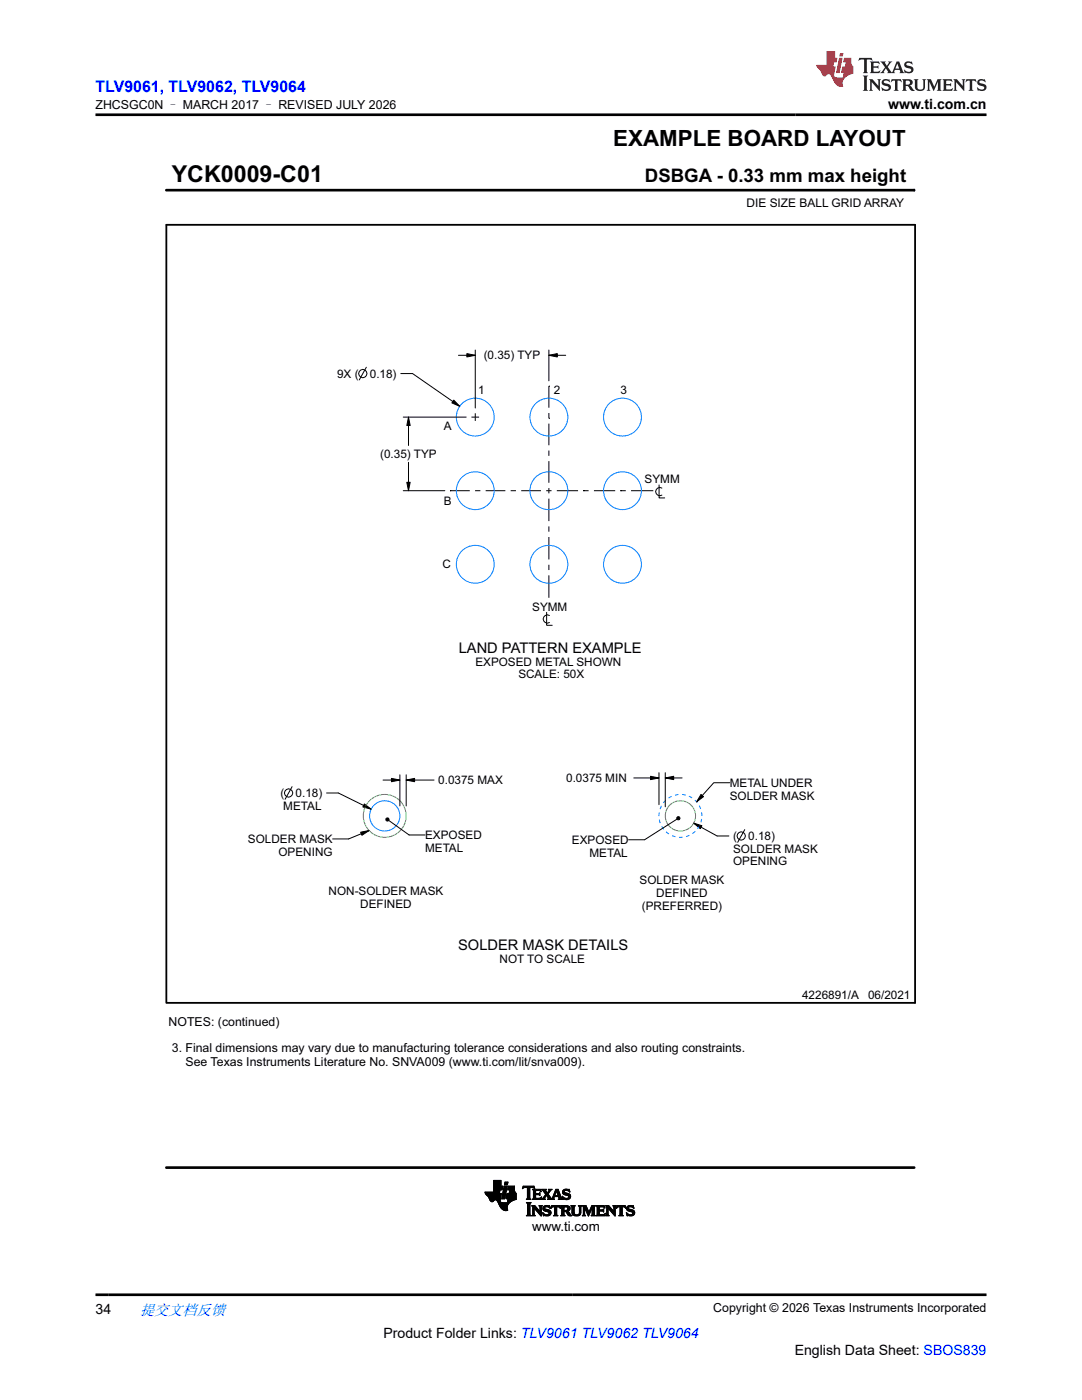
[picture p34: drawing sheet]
<svg xmlns="http://www.w3.org/2000/svg" width="216mm" height="279mm" viewBox="0 0 216 279" stroke-linecap="round" stroke-linejoin="round" font-family="sans-serif">
<defs><g id="words">
<text font-size="4.6" x="34.3" y="36.3">YCK0009-C01</text>
<text font-size="4.5" x="122.4" y="29.1">EXAMPLE BOARD LAYOUT</text>
<text font-size="3.7" x="128.7" y="36.3">DSBGA - 0.33 mm max height</text>
<text font-size="3.2" fill="#00f" x="19" y="18.3">TLV9061, TLV9062, TLV9064</text>
<text font-size="3" fill="#00f" x="27.9" y="262.4">提交文档反馈</text>
<g font-size="2.9">
<text x="91.5" y="130.2">LAND PATTERN EXAMPLE</text>
<text x="91.4" y="189.7">SOLDER MASK DETAILS</text>
</g>
<g font-size="2.8">
<text x="177.2" y="21.7">www.ti.com.cn</text>
<text x="19" y="262.1">34</text>
<text x="76.5" y="266.9">Product Folder Links: TLV9061 TLV9062 TLV9064</text>
<text x="158.6" y="270.3">English Data Sheet: SBOS839</text>
</g>
<text font-size="2.7" x="106.2" y="245.6">www.ti.com</text>
<g font-size="2.5">
<text x="19.1" y="21.8">ZHCSGC0N – MARCH 2017 – REVISED JULY 2026</text>
<text x="33.6" y="204.7">NOTES: (continued)</text>
<text x="34.3" y="210">3. Final dimensions may vary due to manufacturing tolerance considerations and also routing constraints.</text>
<text x="37" y="212.7">See Texas Instruments Literature No. SNVA009 (www.ti.com/lit/snva009).</text>
<text x="142.3" y="261.8">Copyright © 2026 Texas Instruments Incorporated</text>
</g>
<text font-size="2.4" x="149" y="41.3">DIE SIZE BALL GRID ARRAY</text>
<g font-size="2.3">
<text x="96.5" y="71.7">(0.35) TYP</text>
<text x="67.3" y="75.4">9X (</text>
<text x="73.8" y="75.4">0.18)</text>
<text x="95.4" y="78.6">1</text>
<text x="110.5" y="78.6">2</text>
<text x="123.8" y="78.6">3</text>
<text x="88.6" y="85.8">A</text>
<text x="75.9" y="91.4">(0.35) TYP</text>
<text x="88.6" y="100.8">B</text>
<text x="128.6" y="96.4">SYMM</text>
<text x="88.3" y="113.4">C</text>
<text x="106.2" y="121.9">SYMM</text>
<text x="94.9" y="132.8">EXPOSED METAL SHOWN</text>
<text x="103.4" y="135.4">SCALE: 50X</text>
<text x="56" y="159.1">(</text>
<text x="56.5" y="161.6">METAL</text>
<text x="59" y="159.1">0.18)</text>
<text x="87.4" y="156.5">0.0375 MAX</text>
<text x="113" y="156.1">0.0375 MIN</text>
<text x="145.6" y="157.1">METAL UNDER</text>
<text x="145.6" y="159.6">SOLDER MASK</text>
<text x="84.8" y="167.5">EXPOSED</text>
<text x="146.3" y="167.7">(</text>
<text x="149.3" y="167.7">0.18)</text>
<text x="49.5" y="168.3">SOLDER MASK</text>
<text x="55.6" y="170.8">OPENING</text>
<text x="84.8" y="170">METAL</text>
<text x="114.1" y="168.4">EXPOSED</text>
<text x="117.6" y="170.9">METAL</text>
<text x="146.3" y="170.2">SOLDER MASK</text>
<text x="146.3" y="172.7">OPENING</text>
<text x="65.6" y="178.7">NON-SOLDER MASK</text>
<text x="127.6" y="176.5">SOLDER MASK</text>
<text x="130.9" y="179">DEFINED</text>
<text x="71.9" y="181.2">DEFINED</text>
<text x="128.1" y="181.5">(PREFERRED)</text>
<text x="99.7" y="192.3">NOT TO SCALE</text>
<text x="160" y="199.3">4226891/A</text>
<text x="173.2" y="199.3">06/2021</text>
</g>
</g></defs>
<g fill="none" stroke="#000" stroke-width=".2">
<path d="M33.2 38h149.2M182.4 37.7v.5M73.1 73.3l-1.4 2.5M80 74.6h2.3l9.4 6.5M90.5 79.9l1.2 1.2-1.5-.7zM91.5 70.9h3.3M93.2 70.6l1.6 .3-1.6 .3zM94.8 69.9v11.5M109.5 70.9l1.7-.3v.6zM109.5 77.1h.1M109.5 69.9v6.1M109.5 77.1v4.3"/>
<path d="M109.5 70.9h3.4M80.5 97.9h8.3M80.5 83.2h12.5M81.2 96.3h.6l-.3 1.6zM81.5 83.2l.3 1.7h-.6zM81.5 83.2v5.7M81.5 92.3v5.6M89.8 97.9h.1M89.8 97.9h3.9M94.1 83.2h1.5M94.8 97.9h1.1M94.8 82.5v1.5"/>
<path d="M96.9 97.9h3.9M101.9 97.9h1.1M104 97.9h3.9M109 97.9h1.1M109.5 83.5h.1M109.5 82.4v1.1M109.5 84.5v4.4M109.5 89.9v1.1M109.5 92v4.3M109.5 97.4v1.1M109.5 99.5v4.5M111.1 97.9h4.2"/>
<path d="M116.4 97.9h.1M116.4 97.9h1.1M118.5 97.9h4.3M123.8 97.9h.1M123.8 97.9h1.1M125.9 97.9h4.3M130.2 97.9h.1M131.5 96.8v2.6h1.1M132.1 97.4a.82 .82 0 0 0-1.3 .7 .82 .82 0 0 0 1.3 .7M109.5 105.1v1M109.5 107.2v4.5M109.5 112.7v1.1"/>
<path d="M109.5 114.8v4.5M109.1 122.2v2.6h1.1M109.6 122.8a.82 .82 0 0 0-1.2 .7 .82 .82 0 0 0 1.2 .7M58.3 157l-1.4 2.5M65.2 158.3h2.3l6.6 3.2M76.4 155.7h3.4M78.1 155.3l1.7 .4-1.7 .3zM79.8 154.6v6.2M81 155.7l1.7-.4v.7zM81 154.6v6.2M81 155.7h5.6M126.5 155.3h5"/>
<path d="M129.8 154.9l1.7 .4-1.7 .3zM131.5 154.2v6.4M132.7 155.3l1.7-.4v.7zM132.7 154.2v6.8M132.7 155.3h3.4M139.9 158.5l.5 .5-1.4 1zM145.6 156.2h-3.2l-3.4 3.8M72 166.1l1.6-.3-1.4 .9zM72.7 160.4l1.4 1.1-1.7-.5zM73.6 165.8l-4 1.6h-3.2M77 163.4l.2-.2 .3 .1 .1 .2-.1 .3-.3 .1-.2-.2zM77.6 163.7l4 2.9h3.2"/>
<path d="M135.1 163.2l.2-.2h.3l.1 .3-.1 .3h-.3l-.2-.2zM135.1 163.5l-6.5 4.1h-3.2M138.4 164.3l1.7 .5-.4 .6zM138.4 164.3l4.7 2.5h2.3M148.6 165.6l-1.4 2.5M96.8 238h2.9M96.8 238.1h2.9M96.8 238.2h2.8M96.9 238.2h3.2l-.2 1M96.9 238.3h3.1M96.9 238.4h3.1M97 238.4h3"/>
<path d="M97.1 238.5h2.9M97.1 238.6h2.9M97.2 238.6h2.8M97.3 238.7h2.7M97.4 238.8h2.5M97.5 238.9h2.4M97.6 239h2.3M97.6 239.1h2.3M97.6 239.2h2.3M97.7 239.3h2.1M97.7 239.4h2.1M97.7 239.5h1"/>
<path d="M97.8 239.5h.8M97.8 239.6h.7M97.9 239.7h.6M97.9 239.7h.5M98.1 239.8h.2M98.5 237.8h1.2M98.5 237.7h1.2M98.5 237.6h1.3M98.5 236.7h1.8l-.1 .8h-1.7M98.5 237.4h1.7M98.5 237.3h1.7M98.5 237.2h1.7"/>
<path d="M98.5 237.2h1.8M98.5 237.1h1.8M98.5 237h1.8M98.5 236.9h1.8M98.5 236.8h1.8M98.5 236.6h1.5M98.5 236.5h1.5M98.5 236.4h1.5M98.5 236.3h1.5M98.5 236.2h1.5M98.5 236.1h1.5M98.5 236h1.5"/>
<path d="M98.5 235.9h1.5M98.5 235.8h1.5M98.5 235.7h1.5M98.5 235.6h1.5M99 239.5h.8M99.1 239.5h.7M99.2 239.6h.6M99.2 239.7h.6M99.3 239.7h.5M99.3 239.8h.5M99.3 239.9h.6M99.4 239.9h.6"/>
<path d="M99.7 237.9h-2.9l.1 .4 .6 .6 .4 .8 .4 .1 .4-.3h.4l.8 1.5 .7 .5h.7l-.1-.8 .6-.8M99.8 237.5l-.2 .7M99.9 239.2l-.1 .6 .6 .2h.8l.2-.7M100 236.7v-1.1h-1.5v2.3M100.1 239.2h.6M100.1 239.1h.6M100.2 239h.5M100.2 238.9h.6M100.2 238.8h.6M100.2 238.7h.6M100.2 238.6h.6M100.3 238.6h.5"/>
<path d="M100.3 238.5h.5M100.3 238.4h.6M100.3 238.3h.6M100.3 238.2h.6M100.3 238.1h.6M100.4 238h.5M100.4 238h.6M100.4 237.9h.6M100.4 237.8h.6M100.4 237.7h.6M100.4 237.6h.6M100.5 237.5h.5"/>
<path d="M100.5 237.4h.6M100.5 237.3h.6M100.5 237.2h.6M100.5 237.1h.6M100.6 237h.5M100.6 237h.6M100.6 236.9h.6M100.6 236.8h.6M100.6 236.7h.6l-.5 2.6h-.6zM100.7 236.4h.6M100.7 236.3h.6M100.7 236.2h.6"/>
<path d="M100.7 236.1h.6M100.7 236h.6M100.8 236h.5M100.8 235.9h.6l-.2 .6h-.5zM101 239.1h2M101 239h2M101 239.2h2M101 238.9h2M101 238.9v.3l.4 .1M101 238.8h2M101.1 238.7h1.9M101.1 238.6h1.9"/>
<path d="M101.1 238.5h1.9M101.1 238.4h1.9M101.1 238.3h1.9M101.2 239.9h.6M101.3 239.9h.6M101.3 239.8h.7M101.3 239.7h.8M101.3 239.7h.9M101.3 239.6h1M101.3 237.4h1.4M101.3 239.5h1.2M101.3 239.5h1.3"/>
<path d="M101.3 237.3h1.4M101.3 239.4h1.5M101.4 237.2h1.3M101.4 239.3h1.6M101.4 237.1h1.3M101.4 237h1.3M101.4 236.9h1.3M101.4 236.8h1.3M101.6 238.2h1.4M101.6 238.1h1.3M101.6 238h1.2M101.7 237.9h1.1"/>
<path d="M101.7 237.8h1M101.7 237.7h1M101.7 237.6h1M101.7 237.5l-.1 .7M102.7 237.5h-1.4l.2-.8h1.2v1l.3 .5v1.2M103 239.4l-1.2 .5M103 238.2h-1.8l-.2 .7M104.3 237.2h.1M104.3 237.1h.2M104.3 237h2.3M104.3 236.9h2.3M104.4 236.8h2.2"/>
<path d="M105 239.3h.9M105.2 239.2h.6M105.2 237.1h.5M105.2 239.1h.5M105.2 237.1v-.1h-.4l-.6 .2 .2-.5h2.1l.2 .5-.5-.2h-.4l-.1 .1M105.2 239l-.2 .3M105.2 239h.5M105.2 238.9h.5M105.2 238.8h.5M105.2 238.7h.5M105.2 238.6h.5M105.2 238.5h.5"/>
<path d="M105.2 238.4h.5M105.2 238.3h.5M105.2 238.2h.5M105.2 238.1h.5M105.2 238h.5M105.2 237.9h.5M105.2 237.8h.5M105.2 237.7h.5M105.2 237.6h.5M105.2 237.5h.5M105.2 237.4h.5M105.2 237.3h.5"/>
<path d="M105.2 237.2h.5M105.2 237.1v1.9M105.7 239l.2 .3M105.7 237.1v1.9M105.9 239.3h-.9M106.2 239.3h1.7M106.3 237.4h1.6M106.4 239.2h1.6M106.4 237.5h1.5M106.4 239.1h.5M106.4 237.6h.5M106.4 237.7l-.2-.4h1.6l.2 .5"/>
<path d="M106.4 239l-.2 .3M106.4 238.2h1.1l.2-.2v.6l-.2-.2-1.1 .1M106.4 239h.5M106.4 238.9h.5M106.4 238.8h.5M106.4 238.7h.5M106.4 238.6h.5M106.4 238.4h1.3M106.4 238.3h1.3M106.4 238.1h.5M106.4 238h.5M106.4 237.9h.5"/>
<path d="M106.4 237.8h.5M106.4 237.7h.5M106.4 237.7v1.3M106.5 237.1h.2M106.6 237.2h.1M106.9 237.7l.1-.1h.5l.5 .2M106.9 238.4v.7h.8l.3-.2-.1 .5-1.7-.1M106.9 237.7v.5M107.5 238.2h.2M107.6 238.5h.1M107.6 239.1h.4M107.6 238.1h.1"/>
<path d="M107.6 238.6h.1M107.6 237.6h.3M107.8 237.7h.2M107.9 239h.1M107.9 237.8h.1M108 238.9h.1M108 239.3h.8M108.1 237.4h.8M108.3 239.2h.4M108.3 237.5h.6M108.3 239.1h.4M108.4 237.6h.5"/>
<path d="M108.4 239l-.4 .3M108.4 239h.3M108.4 237.7h.6M108.5 238.9h.3M108.5 237.8h.5M108.5 238.8h.3M108.6 237.9h.5M108.6 238.8h.3M108.6 238h.5M108.7 238.7h.3M108.7 238.1h.8M108.7 238.6h.8"/>
<path d="M108.8 238.2h.6M108.8 239.3h-.8M108.8 238.5h.7M108.8 238.3h.6M108.9 238.4h.5M108.9 237.7l.1-.4h-.9l.8 1.1-.5 .6M108.9 237.7l.3 .4 .4-.5-.2-.3h.7l-.7 1M109.1 238.7h.5M109.2 238.8h.5M109.3 239.3l.1-.2-.4-.6-.3 .7 .1 .1M109.3 239.3h1.4M109.3 238h.3"/>
<path d="M109.3 238.9h.5M109.3 237.9h.3M109.4 238.3l.7 .9 .2-.2M109.4 239h.5M109.4 237.8h.3M109.4 239.1h.5M109.4 239.2h.6M109.5 237.7h.3M109.5 237.4h.6M109.5 237.6h.3M109.6 237.5h.3M110.1 239.2h.4"/>
<path d="M110.2 239.1h.3M110.2 239h.3M110.3 239l.6-1.7h.5l.6 1.8 .3 .2M110.3 238.9h.3M110.3 238.8h.3M110.4 238.8h1.5M110.4 238.7h1.5M110.4 238.6h.3M110.5 238.5h.2M110.5 238.4h.3M110.5 239.1l.2 .2M110.5 239.1l.1-.3h.8l.1 .3"/>
<path d="M110.5 238.3h.3M110.6 238.2h.2M110.6 238.1h.3M110.7 239.3h-1.4M110.7 238h.2M110.7 237.9h.3M110.7 237.8h.3M110.8 237.7h.7M110.8 237.6h.7M110.8 237.5h.6M110.9 237.4h.5M111 237.7l.4 .9h-.7z"/>
<path d="M111.1 237.8h.4M111.1 237.9h.5M111.1 238h.5M111.2 238.1h.4M111.2 238.2h.5M111.2 238.3h.5M111.3 238.4h.5M111.3 238.5h.5M111.4 238.6h.4M111.4 239.3h.9M111.5 238.8h.4M111.5 238.9h.5"/>
<path d="M111.5 239h.5M111.5 239.1l-.1 .2M111.6 239.2h.5M111.6 239.1h.4M112.2 238.8h.1M112.2 238.9h.2M112.2 237.9h.4M112.2 238h.5M112.2 237.8h.4M112.3 239h.3M112.3 239.3h-.9M112.3 238.1h.7"/>
<path d="M112.3 237.7h.3M112.3 239.1h.5M112.3 238.2h1.1M112.3 239.2h1.4M112.3 237.6h.4M112.3 239.3h.2M112.4 238.3h1.2M112.4 237.5h1.2M112.5 238.4h1.2M112.5 237.4h1.1M112.6 239.3h.9M112.7 238.5h1.1"/>
<path d="M112.7 237.3h.5M112.9 239.4h.3M113.1 238.6h.7M113.2 238.6l.3 .2-.3 .3h-.5l-.5-.4M113.3 239.1h.5M113.3 237.6h.4M113.4 238.7h.5M113.4 239h.4M113.5 238.8h.4M113.5 238.9h.3M113.5 237.7h.2M113.6 237.8h.1"/>
<path d="M113.7 237.9l-.6-.3h-.4l-.1 .2 .1 .2 1.1 .4v.5l-.2 .4-1.3 .1-.1-.7M113.7 237.9l-.1-.6h-.8l-.5 .3-.1 .3 .2 .4 .8 .3M113.7 237.9h.1M99.4 240h1M99.4 240.1h2.2M99.5 240.1h2.1M99.5 240.2h2M99.5 240.3h1.9M99.6 240.3h1.8M99.6 240.4h1.8M99.6 240.5h1.7M99.7 240.5h1.6"/>
<path d="M99.7 240.6h1.6M99.7 240.7h1.5M99.8 240.7h1.4M99.8 240.8h1.4M99.8 240.9h1.4M99.9 240.9h1.3M99.9 241h1.3M100 241.1h1.2M100.1 241.2h1.1M100.2 241.3h1M100.2 241.3h1.1M100.3 241.4h1"/>
<path d="M100.4 241.5h.9M100.6 241.5h.7M100.9 241.6h.1M101.2 240h.5M105 242.6l.3-.3v-2l-.3-.3h1l-.3 .3v2.1l.3 .2M105 242.6h1M105.1 240.1h.8M105.2 242.5h.6M105.2 240.2h.6M105.2 242.4h.5M105.3 240.3h.4M105.3 242.3h.4"/>
<path d="M105.3 242.2h.4M105.3 242.1h.4M105.3 242h.4M105.3 241.9h.4M105.3 241.8h.4M105.3 241.7h.4M105.3 241.6h.4M105.3 241.5h.4M105.3 241.4h.4M105.3 241.3h.4M105.3 241.2h.4M105.3 241.1h.4"/>
<path d="M105.3 241h.4M105.3 240.9h.4M105.3 240.8h.4M105.3 240.7h.4M105.3 240.6h.4M105.3 240.5h.4M105.3 240.4h.4M106 242.6h-1M106.1 242.6h.7M106.1 240.6h.6M106.2 240.7h.6M106.3 242.5h.4"/>
<path d="M106.3 240.8h.6M106.3 242.4h.3M106.3 240.9h.7M106.3 242.3h.3M106.3 242.2h.3M106.3 242.1h.3M106.3 242h.3M106.3 241.9h.3M106.3 241.8h.3M106.3 241.7h.3M106.3 241.6h.3M106.3 241.5h.3"/>
<path d="M106.3 241.4h.3M106.3 241.3h.3M106.3 241.2h.3M106.3 241.1h.8M106.3 241h.8M106.6 241.1v1.3l.2 .2M106.6 241.1h.1M106.6 241.1l1.4 1.6v-1.8l.2-.3h-.6l.1 .2 .1 1M106.7 241.2h.5M106.7 241.3h.6M106.8 242.6h-.7M106.8 241.4h.6"/>
<path d="M106.9 241.5h.6M107 241.6h.6M107.1 241.7h.5M107.1 241.8h.9M107.2 241.9h.8M107.3 241.9h.7M107.4 242h.6M107.5 242.1h.5M107.6 242.2h.4M107.6 240.6h.6M107.6 242.3h.4M107.7 240.7h.4"/>
<path d="M107.7 242.4h.3M107.7 240.8h.3M107.7 241.8l-1-1.2h-.6l.2 .3v1.5l-.2 .2M107.7 241.8h.1M107.7 240.9h.3M107.8 241.7h.2M107.8 241.6h.2M107.8 241.5h.2M107.8 241.4h.2M107.8 241.3h.2M107.8 241.2h.2M107.8 241.1h.2"/>
<path d="M107.8 241h.2M107.8 242.5h.2M107.9 242.6h.1M108.3 242h.1M108.3 242.1h.1M108.3 242.2h.3M108.3 241.2h.4M108.3 241.1h.4M108.3 241.3h.5M108.3 242.3h.4M108.3 241h.4M108.4 241.4h.8"/>
<path d="M108.4 242.4h.6M108.4 240.9h.4M108.4 242.5h1.3M108.4 241.5h1.2M108.4 242.6h.1M108.4 240.8h1.3M108.5 241.6h1.2M108.5 240.7h1.2M108.6 241.7h1.2M108.7 242.6h.9M108.7 240.6h.7M108.9 241.8l-.5-.4v-.5l.4-.3h.9l.1 .6-.7-.4-.3 .1-.1 .2 1 .5 .3 .4"/>
<path d="M108.9 241.8l.6 .1v.4l-.6 .1-.6-.4M108.9 241.8h1M109.2 242.4h.6M109.3 241.9h.6M109.4 240.9h.3M109.5 242.3h.4M109.5 241.9h.4M109.5 242.2h.4M109.5 242h.5M109.6 242.1h.3M109.6 240.6h.1M109.6 241h.2"/>
<path d="M109.7 241.1h.1M109.9 241.1h.1M109.9 241h.2M110 242l-.3 .5-.6 .2-.5-.2-.2 .1-.1-.6M110 240.9h.2M110 240.8h1.8M110 240.7h1.7M110.1 240.6h1.6M110.4 242.6h.9M110.6 242.5h.5M110.6 242.4h.5M110.7 240.9h.4"/>
<path d="M110.7 242.3h.4M110.7 241l-.1-.1h-.3l-.4 .2 .2-.5h1.6l.2 .5-.5-.2h-.3v.1M110.7 241v1.4l-.3 .2M110.7 242.2h.4M110.7 242.1h.4M110.7 242h.4M110.7 241.9h.4M110.7 241.8h.4M110.7 241.7h.4M110.7 241.6h.4M110.7 241.5h.4M110.7 241.4h.4"/>
<path d="M110.7 241.3h.4M110.7 241.2h.4M110.7 241.1h.4M110.7 241h.4M111.1 241v1.4l.2 .2M111.3 242.6h-.9M111.6 240.9h.2M111.7 241h.1M111.7 241.1h.1M111.9 242.6l.2-.2v-1.5l-.2-.3 1.5 .1 .3 .2v.4l-.1 .3-.4 .1 .9 .9h-.6l-.5-.7-.5-.1v.6l.2 .2M111.9 242.6h.8M111.9 240.6h1.3"/>
<path d="M112 240.7h1.5M112 242.5h.6M112.1 240.8h1.5M112.1 242.4h.4M112.1 240.9h.4M112.1 242.3h.4M112.1 242.2h.4M112.1 242.1h.4M112.1 242h.4M112.1 241.9h.4M112.1 241.8h1.2M112.1 241.7h1.3"/>
<path d="M112.1 241.6h1.5M112.1 241.5h.4M112.1 241.4h.4M112.1 241.3h.4M112.1 241.2h.4M112.1 241.1h.4M112.1 241h.4M112.7 240.9h-.2v.7M112.7 242.6h-.8M112.9 240.9h.3l.1 .3-.1 .3-.3 .1M112.9 241.9h.6M113 241.9h.5"/>
<path d="M113.1 242h.5M113.1 242.1h.6M113.1 240.9h.6M113.2 241.5h.5M113.2 242.2h.5M113.2 242.3h.6M113.2 241h.5M113.2 241.4h.5M113.3 241.3h.4M113.3 241.1h.5M113.3 241.2h.5M113.3 242.4h.6"/>
<path d="M113.4 242.5h.6M113.5 242.6h.6M113.9 240.6h.9M114.1 240.7h.5M114.1 240.8h.5M114.1 240.9h.5M114.1 241.9h.5M114.1 241.8h.5M114.1 241.7h.5M114.1 241.6h.5M114.1 241.5h.5M114.1 241.4h.5"/>
<path d="M114.1 241.3h.5M114.1 241.2h.5M114.1 241.1h.5M114.1 241h.5M114.1 242h.5M114.1 242.1h.5M114.2 242.2h.4M114.2 242.3h.5M114.3 242.4h.6M114.4 242.5h1.3M114.6 241.9l.1 .4 .4 .1 .4-.1 .1-.4M114.6 241.9v-1l.2-.3h-.9l.2 .3 .1 1.3 .2 .3 .5 .2 .6-.1 .3-.2 .1-.5"/>
<path d="M114.6 242.6h.9M115.3 242.4h.5M115.4 240.6h.7M115.5 242.3h.3M115.5 240.7h.5M115.6 242.2h.3M115.6 242.1h.3M115.6 240.8h.3M115.6 242h.3M115.6 240.9h.3M115.6 241.9v-1l-.2-.3h.7l-.2 .3v1M115.6 241.9h.3"/>
<path d="M115.6 241.8h.3M115.6 241.7h.3M115.6 241.6h.3M115.6 241.5h.3M115.6 241.4h.3M115.6 241.3h.3M115.6 241.2h.3M115.6 241.1h.3M115.6 241h.3M116.2 242.6l.2-.3v-1.4l-.2-.3h.7l.6 1.3 .6-1.3h.7l-.2 .3v1.5l.2 .2M116.2 242.6h.6M116.2 240.6h.7"/>
<path d="M116.3 240.7h.7M116.3 242.5h.4M116.4 240.8h.6M116.4 242.4h.3M116.4 240.9h.7M116.4 242.3h.3M116.4 242.2h.3M116.4 242.1h.3M116.4 242h.3M116.4 241.9h.3M116.4 241.8h.3M116.4 241.7h.3"/>
<path d="M116.4 241.6h.3M116.4 241.5h.3M116.4 241.4h.3M116.4 241.3h.3M116.4 241.2h.3M116.4 241.1h.8M116.4 241h.7M116.7 242.3l.1 .3M116.7 242.3v-1.3l.7 1.7 .8-1.7v1.4l-.2 .2M116.7 241.2h.5M116.8 241.3h.4M116.8 241.4h.5"/>
<path d="M116.8 242.6h-.6M116.9 241.5h.4M116.9 241.6h.5M116.9 241.7h.5M117 241.8h.4M117 241.9h.5M117.1 241.9h.7M117.1 242h.6M117.1 242.1h.6M117.2 242.2h.4M117.2 242.3h.4M117.3 242.4h.3"/>
<path d="M117.3 242.5h.2M117.4 242.6h.1M117.6 241.9h.2M117.6 241.8h.2M117.6 241.7h.3M117.7 241.6h.2M117.7 241.5h.3M117.8 241.4h.2M117.8 241.3h.2M117.8 241.2h.3M117.9 241.1h.7M117.9 241h.7"/>
<path d="M118 240.9h.6M118 242.6h.8M118 240.8h.6M118 240.7h.7M118.1 240.6h.7M118.1 242.5h.6M118.1 242.4h.5M118.2 242.3h.4M118.2 242.2h.4M118.2 242.1h.4M118.2 242h.4M118.2 241.9h.4"/>
<path d="M118.2 241.8h.4M118.2 241.7h.4M118.2 241.6h.4M118.2 241.5h.4M118.2 241.4h.4M118.2 241.3h.4M118.2 241.2h.4M118.8 242.6h-.8M119 242.6h1.6M119 240.6h1.6M119.1 240.7h1.5M119.1 242.5h1.6"/>
<path d="M119.1 240.8h1.5M119.2 242.4h1.5M119.2 240.9h.4M119.2 242.3h.4M119.2 242.2h.4M119.2 242.1h.4M119.2 242h.4M119.2 241.9h.4M119.2 241.8h.4M119.2 241.7h1.3M119.2 241.6h1.3M119.2 241.5h1.3"/>
<path d="M119.2 241.4h.4M119.2 241.3h.4M119.2 241.2h.4M119.2 241.1h.4M119.2 241h.4M119.6 241v.5h.6l.3-.2v.6l-.3-.2h-.6v.7h.8l.4-.3M119.8 240.9l-.2 .1M120.1 240.9l.6 .2M120.3 241.8h.2M120.4 241.4h.1M120.4 240.9h.3M120.6 242.3h.2"/>
<path d="M120.6 241h.1M120.7 241.1h.1M120.7 241.1l-.2-.5h-1.5l.2 .3v1.4l-.2 .3M120.7 242.2h.1M120.8 242.1h.1M120.8 242.1l-.2 .5h-1.6M120.9 242.6h.6M120.9 240.6h.6M121 240.7h.6M121 242.5h.4M121 240.8h.6M121.1 242.4h.2"/>
<path d="M121.1 240.9h.6M121.1 242.3h.2M121.1 242.2h.2M121.1 242.1h.2M121.1 242h.2M121.1 241.9h.2M121.1 241.8h.2M121.1 241.7h.2M121.1 241.6h.2M121.1 241.5h.2M121.1 241.4h.2M121.1 241.3h.2"/>
<path d="M121.1 241.2h.2M121.1 241.1h.8M121.1 241h.7M121.3 241.1v1.3l.2 .2M121.3 241.1h.1M121.3 241.1l1.5 1.6v-1.8l.1-.3h-.6l.2 .3v.9l-1-1.2h-.6l.2 .3v1.4l-.2 .3M121.4 241.2h.6M121.5 241.3h.6M121.5 242.6h-.6M121.6 241.4h.5M121.6 241.5h.6M121.7 241.6h.6"/>
<path d="M121.8 241.7h.6M121.9 241.8h.9M122 241.9h.8M122.1 241.9h.7M122.1 242h.7M122.2 242.1h.6M122.3 242.2h.5M122.3 240.6h.6M122.4 242.3h.4M122.4 240.7h.5M122.5 242.4h.3M122.5 240.8h.3"/>
<path d="M122.5 240.9h.3M122.5 241.7h.3M122.5 241.6h.3M122.5 241.5h.3M122.5 241.4h.3M122.5 241.3h.3M122.5 241.2h.3M122.5 241.1h.3M122.5 241h.3M122.6 242.5h.2M122.6 242.6h.2M123 241.1h.1"/>
<path d="M123 241h.2M123 240.9h.3M123.1 240.8h1.7M123.1 240.7h1.7M123.1 240.6h1.7M123.5 242.6h.9M123.7 242.5h.5M123.7 242.4h.5M123.7 240.9h.5M123.7 241l-.3-.1-.4 .2 .1-.5h1.7l.1 .5-.4-.2h-.3l-.1 .1M123.7 241v1.4l-.2 .2M123.7 242.3h.4"/>
<path d="M123.7 242.2h.4M123.7 242.1h.4M123.7 242h.4M123.7 241.9h.4M123.7 241.8h.4M123.7 241.7h.4M123.7 241.6h.4M123.7 241.5h.4M123.7 241.4h.4M123.7 241.3h.4M123.7 241.2h.4M123.7 241.1h.4"/>
<path d="M123.7 241h.4M124.1 241l.1 1.4 .2 .2M124.4 242.6h-.9M124.6 240.9h.2M124.7 241h.2M124.8 241.1h.1M125 242h.1M125 242.1h.1M125 242.2h.3M125 241.2h.4M125 241.1h.4M125 241.3h.5"/>
<path d="M125 242.3h.4M125 241h.4M125.1 241.4h.8M125.1 242.4h.6M125.1 240.9h.4M125.1 242.5h1.3M125.1 241.5h1.2M125.1 242.6h.1M125.1 240.8h1.3M125.2 241.6h1.2M125.2 240.7h1.2M125.3 241.7h1.2"/>
<path d="M125.4 242.6h.9M125.4 240.6h.7M125.6 241.8l-.5-.3v-.6l.4-.3h.9l.1 .6-.7-.4-.3 .1-.1 .3 1 .4 .3 .4M125.6 241.8l.6 .1v.4l-.6 .1-.6-.4M125.6 241.8h1M125.9 242.4h.6M126 241.9h.6M126.1 240.9h.3M126.2 242.3h.4M126.2 241.9h.4M126.2 242.2h.4M126.2 242h.5"/>
<path d="M126.3 242.1h.3M126.3 240.6h.1M126.3 241h.2M126.4 241.1h.1M126.7 242l-.3 .5-.6 .2-.5-.2-.2 .1-.1-.6"/>
<circle cx="72.4" cy="74.6" r=".82"/>
<circle cx="57.6" cy="158.3" r=".82"/>
<circle cx="147.9" cy="166.8" r=".82"/>
</g>
<g fill="#000">
<path d="M93.2 70.6l1.6 .3-1.6 .3zM109.5 70.9l1.7-.3v.6zM81.2 96.3h.6l-.3 1.6zM81.5 83.2l.3 1.7h-.6zM90.5 79.9l1.2 1.2-1.5-.7zM78.1 155.3l1.7 .4-1.7 .3zM81 155.7l1.7-.4v.7zM129.8 154.9l1.7 .4-1.7 .3zM132.7 155.3l1.7-.4v.7zM72 166.1l1.6-.3-1.4 .9zM72.7 160.4l1.4 1.1-1.7-.5zM77 163.4l.2-.2 .3 .1 .1 .2-.1 .3-.3 .1-.2-.2z"/>
<path d="M135.1 163.2l.2-.2h.3l.1 .3-.1 .3h-.3l-.2-.2zM138.4 164.3l1.7 .5-.4 .6zM139.9 158.5l.5 .5-1.4 1z"/>
</g>
<path d="M33.2 44.9h149.4v155.2h-149.4z" fill="none" stroke="#000" stroke-width=".36"/>
<path d="M33.2 38h149.2M33.2 233h149.2" fill="none" stroke="#000" stroke-width=".53"/>
<g fill="none" stroke="#007fff" stroke-width=".2">
<circle cx="94.8" cy="97.9" r="3.8"/>
<circle cx="94.8" cy="83.2" r="3.8"/>
<circle cx="109.5" cy="97.9" r="3.8"/>
<circle cx="109.5" cy="83.2" r="3.8"/>
<circle cx="124.2" cy="97.9" r="3.8"/>
<circle cx="124.2" cy="83.2" r="3.8"/>
<circle cx="94.8" cy="112.6" r="3.8"/>
<circle cx="109.5" cy="112.6" r="3.8"/>
<circle cx="124.2" cy="112.6" r="3.8"/>
<circle cx="76.8" cy="162.8" r="3"/>
</g>
<g fill="none" stroke="#6ef200" stroke-width=".2">
<circle cx="76.8" cy="162.8" r="4.3"/>
<circle cx="135.8" cy="162.8" r="3"/>
</g>
<circle cx="135.8" cy="162.8" r="4.3" fill="none" stroke="#007fff" stroke-width=".2" stroke-dasharray=".7 .7" stroke-linecap="butt"/>
<path d="M171.5 11.6l-.2 .5 .5-.2h.6v.1v2.2l-.2 .4h1l-.2-.4v-2.2v-.1h.5l.6 .2-.2-.5zM173.6 12.3l.2 .4v1.5l-.2 .4h1.9l.1-.6a1.08 1.08 0 0 1-1.3 .2v-.7h.6l.4 .2v-.7l-.4 .2h-.6v-.5l.2-.2a1 1 0 0 1 1 .3l-.1-.5zM175.7 12.3l.9 1.1-1 1.2h.9l-.2-.2 .5-.8 .4 .8-.2 .2h1.6l-.2-.2 .2-.5h.9l.1 .5-.1 .2h.9l-.2-.3-.8-2h-.5l-.9 2.2-.9-1.1 .9-1.1h-.8l.2 .2-.4 .6-.4-.6 .2-.2zM179 12.7l.4 1h-.7zM180.7 12.4a.65 .65 0 0 0-.2 .7 .65 .65 0 0 0 .6 .5l.6 .1 .1 .3a.79 .79 0 0 1-.7 .4 .79 .79 0 0 1-.7-.5l.1 .7 .2-.1a.93 .93 0 0 0 1.1 .1 .93 .93 0 0 0 .4-1 1.46 1.46 0 0 0-1.2-.6l-.1-.3a1.09 1.09 0 0 1 1.2 .2l-.2-.6-.1 .1-.5-.2zM172.2 15.1l.2 .4v2.2l-.2 .4h1l-.2-.4v-2.2l.2-.4zM173.4 15.8l.2 .4v1.5l-.2 .4h.8l-.3-.4 .1-1.3 1.6 1.8v-2l.2-.4h-.7l.1 .2 .1 1.1-1.2-1.3zM176.2 15.9a.65 .65 0 0 0-.2 .8 .65 .65 0 0 0 .6 .4l.6 .2 .1 .2a.79 .79 0 0 1-.7 .4 .79 .79 0 0 1-.7-.5l.1 .7 .2-.1a.93 .93 0 0 0 1.1 .1 .93 .93 0 0 0 .4-.9 1.46 1.46 0 0 0-1.2-.6l-.1-.4a1.09 1.09 0 0 1 1.2 .2l-.1-.6-.2 .1-.5-.1zM177.9 15.8l-.1 .6a.63 .63 0 0 1 .8-.3v1.6l-.3 .4h1l-.2-.4v-1.6a.66 .66 0 0 1 .8 .3l-.1-.6zM180 15.8l.2 .4v1.5l-.2 .4h1l-.2-.2-.1-.7h.5l.1 .2a.79 .79 0 0 0 1.2 .6l-1-.9a.61 .61 0 0 0 .6-.6 .61 .61 0 0 0-.5-.7zM180.8 16.1h.1a.47 .47 0 0 1 .5 .1 .47 .47 0 0 1 .1 .5l-.1 .1-.7 .1zM182.3 15.8l.2 .2a2.27 2.27 0 0 0 .4 2 1.04 1.04 0 0 0 1.7-.7v-1.3l.2-.2h-.8l.2 .4v1.1a.6 .6 0 0 1-.6 .6 .6 .6 0 0 1-.6-.6v-1.1l.3-.4zM184.9 15.8l.2 .4v1.5l-.2 .4h.8l-.3-.4v-1.4l.9 1.9 .9-1.9v1.4l-.3 .4h1l-.2-.4v-1.5l.2-.4h-.8l-.7 1.5-.6-1.5zM188.1 15.8l.2 .4v1.5l-.2 .4h1.9l.1-.6a1.09 1.09 0 0 1-1.3 .2v-.7h.6l.4 .2v-.6l-.4 .2h-.6v-.6l.2-.1a1.01 1.01 0 0 1 1 .3l-.1-.6zM190.2 15.8l.3 .4v1.5l-.3 .4h.8l-.2-.4v-1.3l1.6 1.8v-2l.2-.4h-.7l.2 .2v1.1l-1.2-1.3zM192.8 15.8l-.1 .6a.63 .63 0 0 1 .8-.3v1.6l-.3 .4h1l-.2-.4v-1.6a.66 .66 0 0 1 .8 .3l-.1-.6zM195.2 15.9a.65 .65 0 0 0-.2 .8 .65 .65 0 0 0 .6 .4l.6 .2 .2 .2a.79 .79 0 0 1-.7 .4 .79 .79 0 0 1-.7-.5l.1 .7 .2-.1a.93 .93 0 0 0 1 .1 .93 .93 0 0 0 .5-.9 1.46 1.46 0 0 0-1.3-.6v-.4a1.09 1.09 0 0 1 1.2 .2l-.2-.6-.2 .1-.5-.1z" fill="#231f20"/>
<path d="M164.9 10.2v2.8h-2l.1 .3 .8 1a.95 .95 0 0 0 1 .9 .59 .59 0 0 1 .5-.4 .59 .59 0 0 1 .5 .4l.4 .7a1.59 1.59 0 0 0 2.1 1.4 1.61 1.61 0 0 1 1-2.3l1-.3-.1-1.5a1.59 1.59 0 0 1-.3-1.7h-1.5l-.2 .9h.6l-.2 .9h-.5l-.2 1v.2l.4 .1-.1 .9h-.7a.73 .73 0 0 1-1-.7l.3-1.5h-.5l.1-.9h.5l.2-.9h-.5v-1.3zM167.4 11.5l-.6 3.1h.7l.6-3.1zM167.6 10.6l-.1 .6h.7l.1-.6z" fill="#ed1c24"/>
<path d="M19 22.9h177.8M19 258.4h177.8" fill="none" stroke="#000" stroke-width=".53"/>
<use href="#words"/>
</svg>
